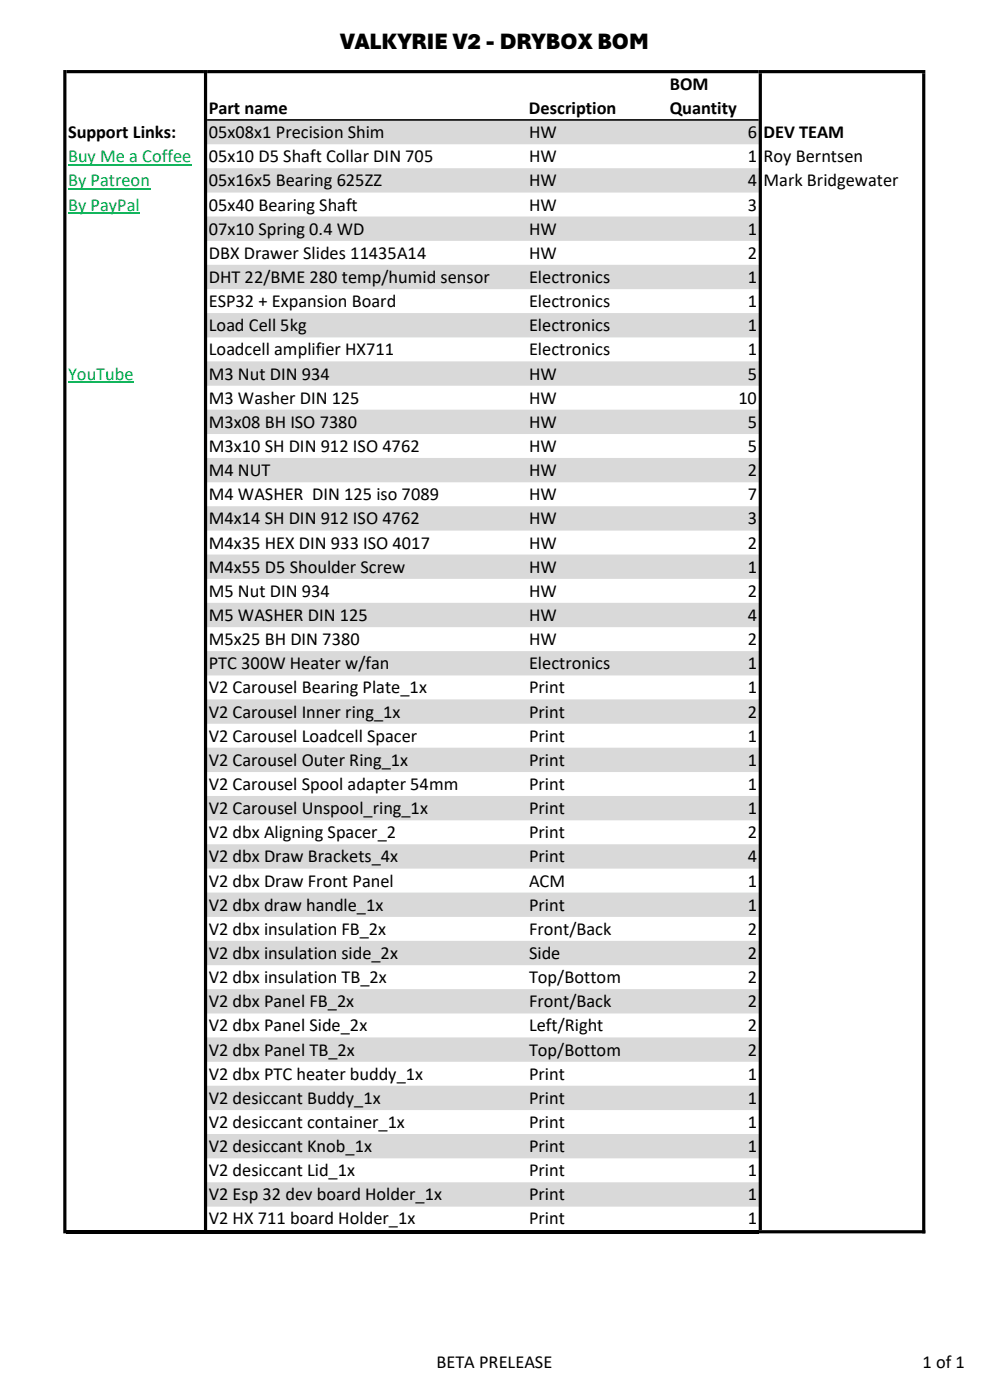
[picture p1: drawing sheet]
<svg xmlns="http://www.w3.org/2000/svg" width="210mm" height="297mm" viewBox="0 0 210 297" stroke-linecap="round" stroke-linejoin="round" font-family="sans-serif">
<defs><g id="words">
<text font-size="5" x="72.1" y="10.4">VALKYRIE V2 - DRYBOX BOM</text>
<g font-size="3.9">
<text x="142.1" y="19">BOM</text>
<text x="14.4" y="29.3">Support Links:</text>
<text x="44.3" y="24.1">Part name</text>
<text x="44.3" y="29.3">05x08x1 Precision Shim</text>
<text x="112.2" y="24.1">Description</text>
<text x="112.2" y="29.3">HW</text>
<text x="142.1" y="24.1">Quantity</text>
<text x="158.6" y="29.3">6</text>
<text x="162" y="29.3">DEV TEAM</text>
<text x="44.3" y="34.4">05x10 D5 Shaft Collar DIN 705</text>
<text x="112.2" y="34.4">HW</text>
<text x="158.6" y="34.4">1</text>
<text x="162" y="34.4">Roy Berntsen</text>
<text x="44.3" y="39.5">05x16x5 Bearing 625ZZ</text>
<text x="112.2" y="39.5">HW</text>
<text x="158.6" y="39.5">4</text>
<text x="162" y="39.5">Mark Bridgewater</text>
<text x="44.3" y="44.7">05x40 Bearing Shaft</text>
<text x="112.2" y="44.7">HW</text>
<text x="158.6" y="44.7">3</text>
<text x="44.3" y="49.8">07x10 Spring 0.4 WD</text>
<text x="112.2" y="49.8">HW</text>
<text x="158.6" y="49.8">1</text>
<text x="44.3" y="54.9">DBX Drawer Slides 11435A14</text>
<text x="112.2" y="54.9">HW</text>
<text x="158.6" y="54.9">2</text>
<text x="44.3" y="60">DHT 22/BME 280 temp/humid sensor</text>
<text x="44.3" y="65.2">ESP32 + Expansion Board</text>
<text x="112.2" y="60">Electronics</text>
<text x="112.2" y="65.2">Electronics</text>
<text x="158.6" y="60">1</text>
<text x="158.6" y="65.2">1</text>
<text x="44.3" y="70.3">Load Cell 5kg</text>
<text x="112.2" y="70.3">Electronics</text>
<text x="158.6" y="70.3">1</text>
<text x="44.3" y="75.4">Loadcell amplifier HX711</text>
<text x="112.2" y="75.4">Electronics</text>
<text x="158.6" y="75.4">1</text>
<text x="44.3" y="80.5">M3 Nut DIN 934</text>
<text x="112.2" y="80.5">HW</text>
<text x="158.6" y="80.5">5</text>
<text x="44.3" y="85.6">M3 Washer DIN 125</text>
<text x="112.2" y="85.6">HW</text>
<text x="156.6" y="85.6">10</text>
<text x="44.3" y="90.8">M3x08 BH ISO 7380</text>
<text x="44.3" y="95.9">M3x10 SH DIN 912 ISO 4762</text>
<text x="112.2" y="90.8">HW</text>
<text x="112.2" y="95.9">HW</text>
<text x="158.6" y="90.8">5</text>
<text x="158.6" y="95.9">5</text>
<text x="44.3" y="101">M4 NUT</text>
<text x="112.2" y="101">HW</text>
<text x="158.6" y="101">2</text>
<text x="44.3" y="106.1">M4 WASHER DIN 125 iso 7089</text>
<text x="112.2" y="106.1">HW</text>
<text x="158.6" y="106.1">7</text>
<text x="44.3" y="111.3">M4x14 SH DIN 912 ISO 4762</text>
<text x="112.2" y="111.3">HW</text>
<text x="158.6" y="111.3">3</text>
<text x="44.3" y="116.4">M4x35 HEX DIN 933 ISO 4017</text>
<text x="112.2" y="116.4">HW</text>
<text x="158.6" y="116.4">2</text>
<text x="44.3" y="121.5">M4x55 D5 Shoulder Screw</text>
<text x="112.2" y="121.5">HW</text>
<text x="158.6" y="121.5">1</text>
<text x="44.3" y="126.6">M5 Nut DIN 934</text>
<text x="44.3" y="131.7">M5 WASHER DIN 125</text>
<text x="112.2" y="126.6">HW</text>
<text x="112.2" y="131.7">HW</text>
<text x="158.6" y="126.6">2</text>
<text x="158.6" y="131.7">4</text>
<text x="44.3" y="136.9">M5x25 BH DIN 7380</text>
<text x="112.2" y="136.9">HW</text>
<text x="158.6" y="136.9">2</text>
<text x="44.3" y="142">PTC 300W Heater w/fan</text>
<text x="112.2" y="142">Electronics</text>
<text x="158.6" y="142">1</text>
<text x="44.3" y="147.1">V2 Carousel Bearing Plate_1x</text>
<text x="112.2" y="147.1">Print</text>
<text x="158.6" y="147.1">1</text>
<text x="44.3" y="152.2">V2 Carousel Inner ring_1x</text>
<text x="112.2" y="152.2">Print</text>
<text x="158.6" y="152.2">2</text>
<text x="44.3" y="157.4">V2 Carousel Loadcell Spacer</text>
<text x="112.2" y="157.4">Print</text>
<text x="158.6" y="157.4">1</text>
<text x="44.3" y="162.5">V2 Carousel Outer Ring_1x</text>
<text x="44.3" y="167.6">V2 Carousel Spool adapter 54mm</text>
<text x="112.2" y="162.5">Print</text>
<text x="112.2" y="167.6">Print</text>
<text x="158.6" y="162.5">1</text>
<text x="158.6" y="167.6">1</text>
<text x="44.3" y="172.7">V2 Carousel Unspool_ring_1x</text>
<text x="112.2" y="172.7">Print</text>
<text x="158.6" y="172.7">1</text>
<text x="44.3" y="177.8">V2 dbx Aligning Spacer_2</text>
<text x="112.2" y="177.8">Print</text>
<text x="158.6" y="177.8">2</text>
<text x="44.3" y="183">V2 dbx Draw Brackets_4x</text>
<text x="112.2" y="183">Print</text>
<text x="158.6" y="183">4</text>
<text x="44.3" y="188.1">V2 dbx Draw Front Panel</text>
<text x="112.2" y="188.1">ACM</text>
<text x="158.6" y="188.1">1</text>
<text x="44.3" y="193.2">V2 dbx draw handle_1x</text>
<text x="112.2" y="193.2">Print</text>
<text x="158.6" y="193.2">1</text>
<text x="44.3" y="198.3">V2 dbx insulation FB_2x</text>
<text x="44.3" y="203.5">V2 dbx insulation side_2x</text>
<text x="112.2" y="198.3">Front/Back</text>
<text x="112.2" y="203.5">Side</text>
<text x="158.6" y="198.3">2</text>
<text x="158.6" y="203.5">2</text>
<text x="44.3" y="208.6">V2 dbx insulation TB_2x</text>
<text x="112.2" y="208.6">Top/Bottom</text>
<text x="158.6" y="208.6">2</text>
<text x="44.3" y="213.7">V2 dbx Panel FB_2x</text>
<text x="112.2" y="213.7">Front/Back</text>
<text x="158.6" y="213.7">2</text>
<text x="44.3" y="218.8">V2 dbx Panel Side_2x</text>
<text x="112.2" y="218.8">Left/Right</text>
<text x="158.6" y="218.8">2</text>
<text x="44.3" y="223.9">V2 dbx Panel TB_2x</text>
<text x="112.2" y="223.9">Top/Bottom</text>
<text x="158.6" y="223.9">2</text>
<text x="44.3" y="229.1">V2 dbx PTC heater buddy_1x</text>
<text x="112.2" y="229.1">Print</text>
<text x="158.6" y="229.1">1</text>
<text x="44.3" y="234.2">V2 desiccant Buddy_1x</text>
<text x="44.3" y="239.3">V2 desiccant container_1x</text>
<text x="112.2" y="234.2">Print</text>
<text x="112.2" y="239.3">Print</text>
<text x="158.6" y="234.2">1</text>
<text x="158.6" y="239.3">1</text>
<text x="44.3" y="244.4">V2 desiccant Knob_1x</text>
<text x="112.2" y="244.4">Print</text>
<text x="158.6" y="244.4">1</text>
<text x="44.3" y="249.6">V2 desiccant Lid_1x</text>
<text x="112.2" y="249.6">Print</text>
<text x="158.6" y="249.6">1</text>
<text x="44.3" y="254.7">V2 Esp 32 dev board Holder_1x</text>
<text x="112.2" y="254.7">Print</text>
<text x="158.6" y="254.7">1</text>
<text x="44.3" y="259.7">V2 HX 711 board Holder_1x</text>
<text x="112.2" y="259.7">Print</text>
<text x="158.6" y="259.7">1</text>
<text x="92.6" y="290.3">BETA PRELEASE</text>
<text x="195.7" y="290.3">1 of 1</text>
</g>
<g font-size="3.9" fill="#00b050">
<text x="14.4" y="34.4">Buy Me a Coffee</text>
<text x="14.4" y="39.5">By Patreon</text>
<text x="14.4" y="44.7">By PayPal</text>
<text x="14.4" y="80.5">YouTube</text>
</g>
</g></defs>
<path d="M43.6 25.4h117.7v5.2h-117.7zM43.6 35.7h117.7v5.2h-117.7zM43.6 45.9h117.7v5.2h-117.7zM43.6 56.2h117.7v5.1h-117.7zM43.6 66.4h117.7v5.2h-117.7zM43.6 76.7h117.7v5.1h-117.7zM43.6 86.9h117.7v5.2h-117.7zM43.6 97.2h117.7v5.1h-117.7zM43.6 107.4h117.7v5.2h-117.7zM43.6 117.6h117.7v5.2h-117.7zM43.6 127.9h117.7v5.2h-117.7zM43.6 138.1h117.7v5.2h-117.7zM43.6 148.4h117.7v5.1h-117.7zM43.6 158.6h117.7v5.2h-117.7zM43.6 168.9h117.7v5.1h-117.7zM43.6 179.1h117.7v5.2h-117.7zM43.6 189.4h117.7v5.1h-117.7zM43.6 199.6h117.7v5.2h-117.7zM43.6 209.8h117.7v5.2h-117.7zM43.6 220.1h117.7v5.2h-117.7zM43.6 230.3h117.7v5.2h-117.7zM43.6 240.6h117.7v5.1h-117.7zM43.6 250.8h117.7v5.2h-117.7z" fill-rule="evenodd" fill="#d9d9d9"/>
<path d="M14.4 35h26.2M14.4 40.1h17.4M14.4 45.2h15.3M14.4 81.1h14" fill="none" stroke="#00b050" stroke-width=".25"/>
<g fill="#000">
<path d="M13.4 14.9h.7v246.8h-.7zM43.3 14.9h.6v246.1h-.6zM161 15.5h.6v245.5h-.6zM195.6 15.5h.7v246.2h-.7z" fill-rule="evenodd"/>
<path d="M14.1 14.9h29.2v.6h-29.2zM43.9 14.9h117.1v.6h-117.1z" fill-rule="evenodd"/>
<path d="M161 14.9h35.3v.6h-35.3zM43.9 25.3h117.1v.3h-117.1zM161 261h35.3v.7h-35.3z" fill-rule="evenodd"/>
<path d="M14.1 261h146.9v.7h-146.9z" fill-rule="evenodd"/>
</g>
<use href="#words"/>
</svg>
